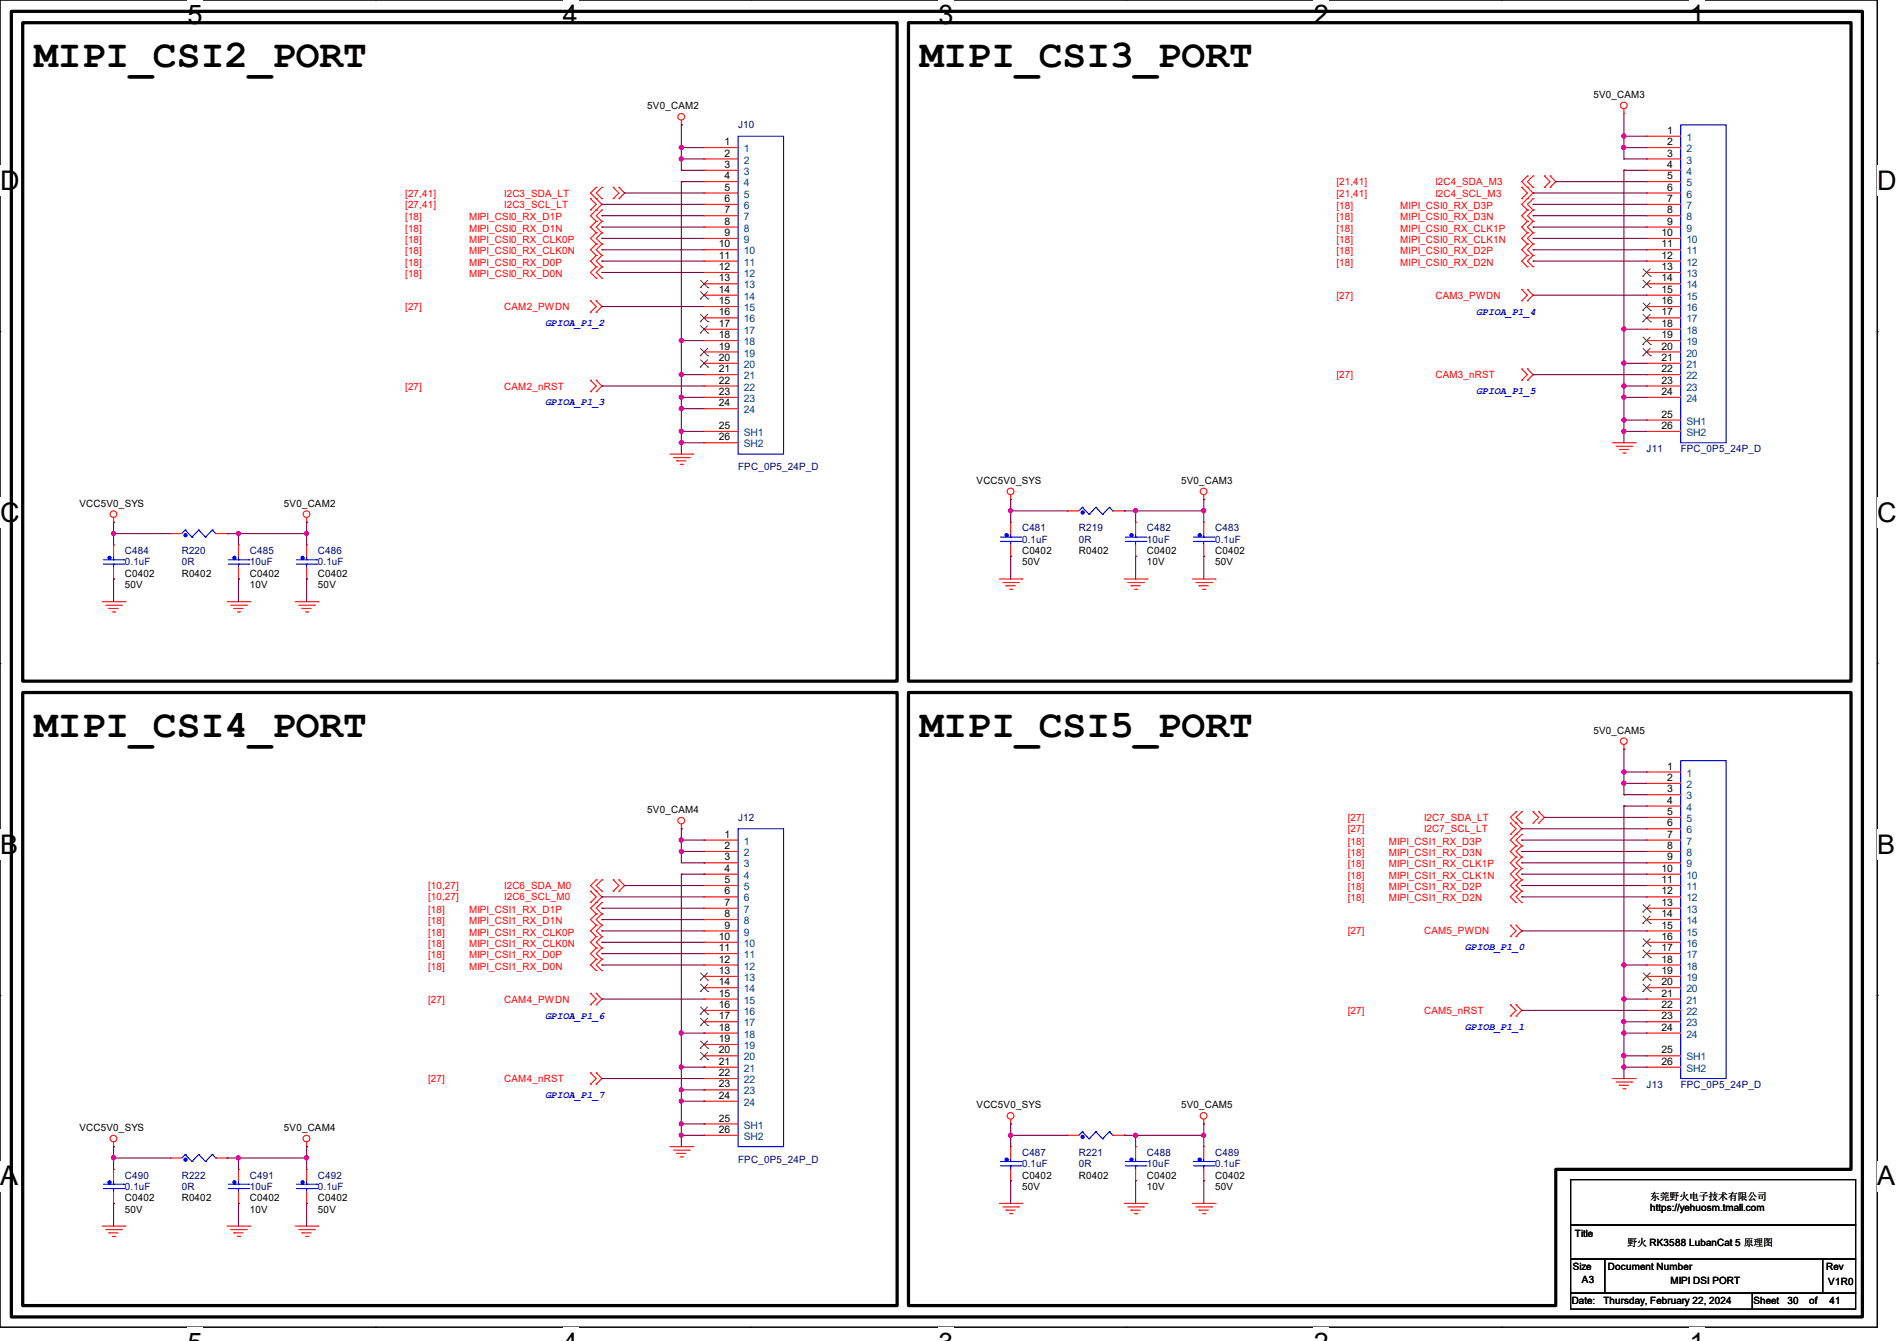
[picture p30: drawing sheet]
<svg xmlns="http://www.w3.org/2000/svg" width="297mm" height="210mm" viewBox="0 0 297 210" stroke-linecap="round" stroke-linejoin="round" font-family="sans-serif">
<defs><g id="words">
<g font-size="6.2">
<text x="5.3" y="10.5">MIPI_CSI2_PORT</text>
<text x="144" y="10.5">MIPI_CSI3_PORT</text>
<text x="5.3" y="115.4">MIPI_CSI4_PORT</text>
<text x="144" y="115.4">MIPI_CSI5_PORT</text>
</g>
<g font-size="4.2">
<text x="29.4" y="3.8">5</text>
<text x="88.1" y="3.8">4</text>
<text x="146.9" y="3.8">3</text>
<text x="205.7" y="3.8">2</text>
<text x="264.5" y="3.8">1</text>
<text x="0" y="29.8">D</text>
<text x="293.9" y="29.8">D</text>
<text x="0" y="81.7">C</text>
<text x="293.9" y="81.7">C</text>
<text x="0" y="133.7">B</text>
<text x="293.9" y="133.7">B</text>
<text x="0" y="185.6">A</text>
<text x="293.9" y="185.6">A</text>
</g>
<g font-size="1.6">
<text x="101.3" y="17.1">5V0_CAM2</text>
<text x="249.5" y="15.3">5V0_CAM3</text>
<text x="113.5" y="22.7">1</text>
<text x="261" y="21">1</text>
<text x="261" y="22.7">2</text>
<text x="113.5" y="24.5">2</text>
<text x="113.5" y="26.3">3</text>
<text x="113.5" y="28.1">4</text>
<text x="113.5" y="29.8">5</text>
<text x="261" y="24.5">3</text>
<text x="261" y="26.3">4</text>
<text x="261" y="28.1">5</text>
<text x="261" y="29.8">6</text>
<text x="113.5" y="31.6">6</text>
<text x="113.5" y="33.4">7</text>
<text x="113.5" y="35.2">8</text>
<text x="261" y="31.6">7</text>
<text x="261" y="33.4">8</text>
<text x="261" y="35.2">9</text>
<text x="112.6" y="38.7">10</text>
<text x="112.6" y="40.5">11</text>
<text x="113.5" y="37">9</text>
<text x="260.1" y="37">10</text>
<text x="260.1" y="38.7">11</text>
<text x="260.1" y="40.5">12</text>
<text x="112.6" y="42.3">12</text>
<text x="112.6" y="44.1">13</text>
<text x="112.6" y="45.8">14</text>
<text x="112.6" y="47.6">15</text>
<text x="260.1" y="42.3">13</text>
<text x="260.1" y="44.1">14</text>
<text x="260.1" y="45.8">15</text>
<text x="260.1" y="47.6">16</text>
<text x="112.6" y="49.4">16</text>
<text x="112.6" y="51.2">17</text>
<text x="112.6" y="53">18</text>
<text x="260.1" y="49.4">17</text>
<text x="260.1" y="51.2">18</text>
<text x="260.1" y="53">19</text>
<text x="112.6" y="54.7">19</text>
<text x="112.6" y="56.5">20</text>
<text x="112.6" y="58.3">21</text>
<text x="260.1" y="54.7">20</text>
<text x="260.1" y="56.5">21</text>
<text x="260.1" y="58.3">22</text>
<text x="112.6" y="60.1">22</text>
<text x="112.6" y="61.8">23</text>
<text x="112.6" y="63.6">24</text>
<text x="260.1" y="60.1">23</text>
<text x="260.1" y="61.8">24</text>
<text x="260.1" y="65.4">25</text>
<text x="112.6" y="67.2">25</text>
<text x="112.6" y="69">26</text>
<text x="260.1" y="67.2">26</text>
<text x="152.9" y="75.8">VCC5V0_SYS</text>
<text x="184.9" y="75.8">5V0_CAM3</text>
<text x="12.4" y="79.3">VCC5V0_SYS</text>
<text x="44.4" y="79.3">5V0_CAM2</text>
<text x="160" y="86.8">C0402</text>
<text x="160" y="88.6">50V</text>
<text x="168.9" y="86.8">R0402</text>
<text x="179.6" y="86.8">C0402</text>
<text x="179.6" y="88.6">10V</text>
<text x="190.2" y="86.8">C0402</text>
<text x="190.2" y="88.6">50V</text>
<text x="19.6" y="90.3">C0402</text>
<text x="19.6" y="92.1">50V</text>
<text x="28.4" y="90.3">R0402</text>
<text x="39.1" y="90.3">C0402</text>
<text x="39.1" y="92.1">10V</text>
<text x="49.8" y="90.3">C0402</text>
<text x="49.8" y="92.1">50V</text>
<text x="249.5" y="114.9">5V0_CAM5</text>
<text x="261" y="120.5">1</text>
<text x="261" y="122.3">2</text>
<text x="261" y="124.1">3</text>
<text x="261" y="125.9">4</text>
<text x="101.3" y="127.3">5V0_CAM4</text>
<text x="113.5" y="131.2">1</text>
<text x="261" y="127.6">5</text>
<text x="261" y="129.4">6</text>
<text x="261" y="131.2">7</text>
<text x="113.5" y="133">2</text>
<text x="113.5" y="134.7">3</text>
<text x="113.5" y="136.5">4</text>
<text x="260.1" y="136.5">10</text>
<text x="261" y="133">8</text>
<text x="261" y="134.7">9</text>
<text x="113.5" y="138.3">5</text>
<text x="113.5" y="140.1">6</text>
<text x="113.5" y="141.9">7</text>
<text x="113.5" y="143.6">8</text>
<text x="260.1" y="138.3">11</text>
<text x="260.1" y="140.1">12</text>
<text x="260.1" y="141.9">13</text>
<text x="260.1" y="143.6">14</text>
<text x="112.6" y="147.2">10</text>
<text x="112.6" y="149">11</text>
<text x="113.5" y="145.4">9</text>
<text x="260.1" y="145.4">15</text>
<text x="260.1" y="147.2">16</text>
<text x="260.1" y="149">17</text>
<text x="112.6" y="150.8">12</text>
<text x="112.6" y="152.5">13</text>
<text x="112.6" y="154.3">14</text>
<text x="260.1" y="150.8">18</text>
<text x="260.1" y="152.5">19</text>
<text x="260.1" y="154.3">20</text>
<text x="112.6" y="156.1">15</text>
<text x="112.6" y="157.9">16</text>
<text x="112.6" y="159.6">17</text>
<text x="112.6" y="161.4">18</text>
<text x="260.1" y="156.1">21</text>
<text x="260.1" y="157.9">22</text>
<text x="260.1" y="159.6">23</text>
<text x="260.1" y="161.4">24</text>
<text x="112.6" y="163.2">19</text>
<text x="112.6" y="165">20</text>
<text x="112.6" y="166.8">21</text>
<text x="260.1" y="165">25</text>
<text x="260.1" y="166.8">26</text>
<text x="112.6" y="168.5">22</text>
<text x="112.6" y="170.3">23</text>
<text x="112.6" y="172.1">24</text>
<text x="152.9" y="173.6">VCC5V0_SYS</text>
<text x="184.9" y="173.6">5V0_CAM5</text>
<text x="12.4" y="177.1">VCC5V0_SYS</text>
<text x="44.4" y="177.1">5V0_CAM4</text>
<text x="112.6" y="175.6">25</text>
<text x="112.6" y="177.4">26</text>
<text x="160" y="184.6">C0402</text>
<text x="168.9" y="184.6">R0402</text>
<text x="179.6" y="184.6">C0402</text>
<text x="190.2" y="184.6">C0402</text>
<text x="19.6" y="188.1">C0402</text>
<text x="19.6" y="189.9">50V</text>
<text x="28.4" y="188.1">R0402</text>
<text x="39.1" y="188.1">C0402</text>
<text x="39.1" y="189.9">10V</text>
<text x="49.8" y="188.1">C0402</text>
<text x="49.8" y="189.9">50V</text>
<text x="160" y="186.3">50V</text>
<text x="179.6" y="186.3">10V</text>
<text x="190.2" y="186.3">50V</text>
<text x="258.4" y="188">东莞野火电子技术有限公司</text>
<text x="258.4" y="189.7">https://yehuosm.tmall.com</text>
<text x="246.6" y="193.8">Title</text>
<text x="254.8" y="195.1">野火 RK3588 LubanCat 5 原理图</text>
<text x="246.3" y="199">Size</text>
<text x="247.7" y="200.9">A3</text>
<text x="251.8" y="199">Document Number</text>
<text x="261.5" y="201.1">MIPI DSI PORT</text>
<text x="285.9" y="199">Rev</text>
<text x="286.3" y="201.3">V1R0</text>
<text x="246.1" y="204.3">Date:</text>
<text x="251" y="204.3">Thursday, February 22, 2024</text>
<text x="274.5" y="204.3">Sheet</text>
<text x="279.9" y="204.3">30</text>
<text x="283.3" y="204.3">of</text>
<text x="286.4" y="204.3">41</text>
</g>
<g font-size="1.6" fill="#000080">
<text x="115.6" y="20.1">J10</text>
<text x="257.8" y="70.8">J11</text>
<text x="263.1" y="70.8">FPC_0P5_24P_D</text>
<text x="115.6" y="73.6">FPC_0P5_24P_D</text>
<text x="160" y="83.2">C481</text>
<text x="168.9" y="83.2">R219</text>
<text x="179.6" y="83.2">C482</text>
<text x="190.2" y="83.2">C483</text>
<text x="19.6" y="86.8">C484</text>
<text x="19.6" y="88.6">0.1uF</text>
<text x="28.4" y="86.8">R220</text>
<text x="28.4" y="88.6">0R</text>
<text x="39.1" y="86.8">C485</text>
<text x="39.1" y="88.6">10uF</text>
<text x="49.8" y="86.8">C486</text>
<text x="49.8" y="88.6">0.1uF</text>
<text x="160" y="85">0.1uF</text>
<text x="168.9" y="85">0R</text>
<text x="179.6" y="85">10uF</text>
<text x="190.2" y="85">0.1uF</text>
<text x="115.6" y="128.6">J12</text>
<text x="257.8" y="170.3">J13</text>
<text x="263.1" y="170.3">FPC_0P5_24P_D</text>
<text x="19.6" y="184.6">C490</text>
<text x="28.4" y="184.6">R222</text>
<text x="39.1" y="184.6">C491</text>
<text x="49.8" y="184.6">C492</text>
<text x="115.6" y="182.1">FPC_0P5_24P_D</text>
<text x="160" y="181">C487</text>
<text x="160" y="182.8">0.1uF</text>
<text x="168.9" y="181">R221</text>
<text x="168.9" y="182.8">0R</text>
<text x="179.6" y="181">C488</text>
<text x="179.6" y="182.8">10uF</text>
<text x="190.2" y="181">C489</text>
<text x="190.2" y="182.8">0.1uF</text>
<text x="19.6" y="186.3">0.1uF</text>
<text x="28.4" y="186.3">0R</text>
<text x="39.1" y="186.3">10uF</text>
<text x="49.8" y="186.3">0.1uF</text>
</g>
<g font-size="1.6" fill="#004080">
<text x="116.5" y="23.8">1</text>
<text x="264" y="22.1">1</text>
<text x="264" y="23.8">2</text>
<text x="116.5" y="25.6">2</text>
<text x="116.5" y="27.4">3</text>
<text x="116.5" y="29.2">4</text>
<text x="264" y="25.6">3</text>
<text x="264" y="27.4">4</text>
<text x="264" y="29.2">5</text>
<text x="116.5" y="30.9">5</text>
<text x="116.5" y="32.7">6</text>
<text x="116.5" y="34.5">7</text>
<text x="264" y="30.9">6</text>
<text x="264" y="32.7">7</text>
<text x="264" y="34.5">8</text>
<text x="116.5" y="36.3">8</text>
<text x="116.5" y="38.1">9</text>
<text x="116.5" y="39.8">10</text>
<text x="116.5" y="41.6">11</text>
<text x="264" y="36.3">9</text>
<text x="264" y="38.1">10</text>
<text x="264" y="39.8">11</text>
<text x="264" y="41.6">12</text>
<text x="116.5" y="43.4">12</text>
<text x="116.5" y="45.2">13</text>
<text x="116.5" y="46.9">14</text>
<text x="264" y="43.4">13</text>
<text x="264" y="45.2">14</text>
<text x="264" y="46.9">15</text>
<text x="116.5" y="48.7">15</text>
<text x="116.5" y="50.5">16</text>
<text x="116.5" y="52.3">17</text>
<text x="264" y="48.7">16</text>
<text x="264" y="50.5">17</text>
<text x="264" y="52.3">18</text>
<text x="116.5" y="54.1">18</text>
<text x="116.5" y="55.8">19</text>
<text x="116.5" y="57.6">20</text>
<text x="116.5" y="59.4">21</text>
<text x="264" y="54.1">19</text>
<text x="264" y="55.8">20</text>
<text x="264" y="57.6">21</text>
<text x="264" y="59.4">22</text>
<text x="116.5" y="61.2">22</text>
<text x="116.5" y="63">23</text>
<text x="116.5" y="64.7">24</text>
<text x="264" y="61.2">23</text>
<text x="264" y="63">24</text>
<text x="116.5" y="68.3">SH1</text>
<text x="116.5" y="70.1">SH2</text>
<text x="264" y="66.5">SH1</text>
<text x="264" y="68.3">SH2</text>
<text x="264" y="121.6">1</text>
<text x="264" y="123.4">2</text>
<text x="264" y="125.2">3</text>
<text x="264" y="127">4</text>
<text x="264" y="128.7">5</text>
<text x="264" y="130.5">6</text>
<text x="116.5" y="132.3">1</text>
<text x="116.5" y="134.1">2</text>
<text x="116.5" y="135.8">3</text>
<text x="116.5" y="137.6">4</text>
<text x="264" y="132.3">7</text>
<text x="264" y="134.1">8</text>
<text x="264" y="135.8">9</text>
<text x="264" y="137.6">10</text>
<text x="116.5" y="139.4">5</text>
<text x="116.5" y="141.2">6</text>
<text x="116.5" y="143">7</text>
<text x="264" y="139.4">11</text>
<text x="264" y="141.2">12</text>
<text x="264" y="143">13</text>
<text x="116.5" y="144.7">8</text>
<text x="116.5" y="146.5">9</text>
<text x="116.5" y="148.3">10</text>
<text x="264" y="144.7">14</text>
<text x="264" y="146.5">15</text>
<text x="264" y="148.3">16</text>
<text x="116.5" y="150.1">11</text>
<text x="116.5" y="151.9">12</text>
<text x="116.5" y="153.6">13</text>
<text x="116.5" y="155.4">14</text>
<text x="264" y="150.1">17</text>
<text x="264" y="151.9">18</text>
<text x="264" y="153.6">19</text>
<text x="264" y="155.4">20</text>
<text x="116.5" y="157.2">15</text>
<text x="116.5" y="159">16</text>
<text x="116.5" y="160.7">17</text>
<text x="264" y="157.2">21</text>
<text x="264" y="159">22</text>
<text x="264" y="160.7">23</text>
<text x="116.5" y="162.5">18</text>
<text x="116.5" y="164.3">19</text>
<text x="116.5" y="166.1">20</text>
<text x="116.5" y="167.9">21</text>
<text x="264" y="162.5">24</text>
<text x="264" y="166.1">SH1</text>
<text x="264" y="167.9">SH2</text>
<text x="116.5" y="169.6">22</text>
<text x="116.5" y="171.4">23</text>
<text x="116.5" y="173.2">24</text>
<text x="116.5" y="176.7">SH1</text>
<text x="116.5" y="178.5">SH2</text>
</g>
<g font-size="1.6" fill="#f00">
<text x="209.3" y="29">[21,41]</text>
<text x="224.7" y="29">I2C4_SDA_M3</text>
<text x="63.5" y="34.5">[18]</text>
<text x="63.5" y="30.8">[27,41]</text>
<text x="63.5" y="32.6">[27,41]</text>
<text x="73.4" y="34.5">MIPI_CSI0_RX_D1P</text>
<text x="79" y="30.8">I2C3_SDA_LT</text>
<text x="79" y="32.6">I2C3_SCL_LT</text>
<text x="209.3" y="32.7">[18]</text>
<text x="209.3" y="34.5">[18]</text>
<text x="209.3" y="30.8">[21,41]</text>
<text x="219.2" y="32.7">MIPI_CSI0_RX_D3P</text>
<text x="219.2" y="34.5">MIPI_CSI0_RX_D3N</text>
<text x="224.7" y="30.8">I2C4_SCL_M3</text>
<text x="63.5" y="36.3">[18]</text>
<text x="63.5" y="41.6">[18]</text>
<text x="63.5" y="39.8">[18]</text>
<text x="63.5" y="38.1">[18]</text>
<text x="73.4" y="36.3">MIPI_CSI0_RX_D1N</text>
<text x="73.4" y="41.6">MIPI_CSI0_RX_D0P</text>
<text x="73.4" y="39.8">MIPI_CSI0_RX_CLK0N</text>
<text x="73.4" y="38.1">MIPI_CSI0_RX_CLK0P</text>
<text x="209.3" y="39.8">[18]</text>
<text x="209.3" y="41.6">[18]</text>
<text x="209.3" y="38.1">[18]</text>
<text x="209.3" y="36.3">[18]</text>
<text x="219.2" y="39.8">MIPI_CSI0_RX_D2P</text>
<text x="219.2" y="41.6">MIPI_CSI0_RX_D2N</text>
<text x="219.2" y="38.1">MIPI_CSI0_RX_CLK1N</text>
<text x="219.2" y="36.3">MIPI_CSI0_RX_CLK1P</text>
<text x="63.5" y="43.4">[18]</text>
<text x="73.4" y="43.4">MIPI_CSI0_RX_D0N</text>
<text x="209.3" y="46.8">[27]</text>
<text x="224.7" y="46.8">CAM3_PWDN</text>
<text x="63.5" y="48.6">[27]</text>
<text x="79" y="48.6">CAM2_PWDN</text>
<text x="209.3" y="59.2">[27]</text>
<text x="224.7" y="59.2">CAM3_nRST</text>
<text x="63.5" y="61">[27]</text>
<text x="79" y="61">CAM2_nRST</text>
<text x="211" y="128.6">[27]</text>
<text x="211" y="130.3">[27]</text>
<text x="223" y="128.6">I2C7_SDA_LT</text>
<text x="223" y="130.3">I2C7_SCL_LT</text>
<text x="211" y="132.3">[18]</text>
<text x="211" y="134.1">[18]</text>
<text x="211" y="137.6">[18]</text>
<text x="211" y="135.8">[18]</text>
<text x="217.5" y="132.3">MIPI_CSI1_RX_D3P</text>
<text x="217.5" y="134.1">MIPI_CSI1_RX_D3N</text>
<text x="217.5" y="137.6">MIPI_CSI1_RX_CLK1N</text>
<text x="217.5" y="135.8">MIPI_CSI1_RX_CLK1P</text>
<text x="67" y="143">[18]</text>
<text x="67" y="141">[10,27]</text>
<text x="67" y="139.2">[10,27]</text>
<text x="73.4" y="143">MIPI_CSI1_RX_D1P</text>
<text x="79" y="141">I2C6_SCL_M0</text>
<text x="79" y="139.2">I2C6_SDA_M0</text>
<text x="211" y="139.4">[18]</text>
<text x="211" y="141.2">[18]</text>
<text x="217.5" y="139.4">MIPI_CSI1_RX_D2P</text>
<text x="217.5" y="141.2">MIPI_CSI1_RX_D2N</text>
<text x="67" y="144.7">[18]</text>
<text x="67" y="148.3">[18]</text>
<text x="67" y="146.5">[18]</text>
<text x="73.4" y="144.7">MIPI_CSI1_RX_D1N</text>
<text x="73.4" y="148.3">MIPI_CSI1_RX_CLK0N</text>
<text x="73.4" y="146.5">MIPI_CSI1_RX_CLK0P</text>
<text x="211" y="146.3">[27]</text>
<text x="223" y="146.3">CAM5_PWDN</text>
<text x="67" y="150.1">[18]</text>
<text x="67" y="151.8">[18]</text>
<text x="73.4" y="150.1">MIPI_CSI1_RX_D0P</text>
<text x="73.4" y="151.8">MIPI_CSI1_RX_D0N</text>
<text x="67" y="157">[27]</text>
<text x="79" y="157">CAM4_PWDN</text>
<text x="211" y="158.8">[27]</text>
<text x="223" y="158.8">CAM5_nRST</text>
<text x="67" y="169.5">[27]</text>
<text x="79" y="169.5">CAM4_nRST</text>
</g>
<g font-size="1.6" fill="#00f">
<text x="85.3" y="51.1">GPIOA_P1_2</text>
<text x="231.1" y="49.3">GPIOA_P1_4</text>
<text x="85.3" y="63.5">GPIOA_P1_3</text>
<text x="231.1" y="61.7">GPIOA_P1_5</text>
<text x="229.4" y="148.8">GPIOB_P1_0</text>
<text x="85.3" y="159.5">GPIOA_P1_6</text>
<text x="229.4" y="161.3">GPIOB_P1_1</text>
<text x="85.3" y="172">GPIOA_P1_7</text>
</g>
</g></defs>
<path d="M0 0h293.9v207.9h-293.9z" fill="none" stroke="#000" stroke-width=".17"/>
<g fill="#fff">
<path d="M29.4 0h2.3v4.7h-2.3z"/>
<path d="M29.4 207.9h2.3v2.1h-2.3z"/>
</g>
<path d="M58.8 0h.1M58.8 207.9h.1" fill="none" stroke="#000" stroke-width=".17"/>
<g fill="#fff">
<path d="M88.1 0h2.4v4.7h-2.4z"/>
<path d="M88.1 207.9h2.4v2.1h-2.4z"/>
</g>
<path d="M117.6 0h.1M117.6 207.9h.1" fill="none" stroke="#000" stroke-width=".17"/>
<g fill="#fff">
<path d="M146.9 0h2.4v4.7h-2.4z"/>
<path d="M146.9 207.9h2.4v2.1h-2.4z"/>
</g>
<path d="M176.3 0h.1M176.3 207.9h.1" fill="none" stroke="#000" stroke-width=".17"/>
<g fill="#fff">
<path d="M205.7 0h2.4v4.7h-2.4z"/>
<path d="M205.7 207.9h2.4v2.1h-2.4z"/>
</g>
<path d="M235.1 0h.1M235.1 207.9h.1" fill="none" stroke="#000" stroke-width=".17"/>
<g fill="#fff">
<path d="M264.5 0h2.4v4.7h-2.4z"/>
<path d="M264.5 207.9h2.4v2.1h-2.4z"/>
<path d="M0 26h3v4.7h-3z"/>
<path d="M293.9 26h3.1v4.7h-3.1z"/>
<path d="M0 77.9h3v4.7h-3z"/>
<path d="M293.9 77.9h3.1v4.7h-3.1z"/>
</g>
<path d="M0 51.9h.1M293.9 51.9h.1" fill="none" stroke="#000" stroke-width=".17"/>
<g fill="#fff">
<path d="M0 129.9h2.8v4.7h-2.8z"/>
<path d="M293.9 129.9h2.9v4.7h-2.9z"/>
</g>
<path d="M0 103.9h.1M293.9 103.9h.1" fill="none" stroke="#000" stroke-width=".17"/>
<g fill="#fff">
<path d="M0 181.8h2.8v4.8h-2.8z"/>
<path d="M293.8 181.8h3v4.8h-3z"/>
</g>
<path d="M0 155.9h.1M293.9 155.9h.1M245.9 184.7h44.6v7.2h-44.6zM245.9 191.9h44.6v5.3h-44.6zM245.9 197.2h5.3v5.3h-5.3zM251.2 197.2h34.2v5.3h-34.2zM285.4 197.2h5.1v5.3h-5.1zM245.9 202.5h28.5v2.5h-28.5zM274.4 202.5h16.1v2.5h-16.1z" fill="none" stroke="#000" stroke-width=".17"/>
<path d="M1.8 1.8h289.8v204.4h-289.8zM3.6 3.6h136.9v103.1h-136.9zM142.2 3.6h147.6v103.1h-147.6zM3.6 108.5h136.9v96h-136.9zM142.2 108.5h147.6v74.6h-46.2v21.4h-101.4z" fill="none" stroke="#000" stroke-width=".51"/>
<g fill="none" stroke="#f00" stroke-width=".17">
<path d="M106.7 19.6h.1M106.7 18.8v.8M254.3 17.8h.1M254.3 17.1v.7M92.5 32.9h.1M92.5 31.1h.1M92.5 31.1l.8 .9-.8 .9M93.3 32.9h.1M93.3 34.7h.1M93.3 36.4h.1M93.3 38.2h.1M93.3 31.1h.1"/>
<path d="M93.3 29.3h.1M93.3 29.3l-.8 .9 1.7 1.8-1.7 1.8 .8 .9M93.3 34.7l-.8 .9 .8 .8M93.3 38.2l-.8 .9 .8 .9M93.3 36.4l-.8 .9 .8 .9M94.2 32.9h.1M94.2 34.7h.1M94.2 36.4h.1M94.2 38.2h.1M94.2 31.1h.1M94.2 29.3h.1M94.2 32.9l-.9 .9 .9 .9"/>
<path d="M94.2 34.7l-.9 .9 .9 .8M94.2 38.2l-.9 .9 .9 .9M94.2 36.4l-.9 .9 .9 .9M94.2 29.3l-.9 .9 .9 .9M96 31.1h.1M96 29.3h.1M96 29.3l.9 .9-.9 .9M96.9 29.3h.1M96.9 31.1h.1M96.9 29.3l.9 .9-.9 .9M110.2 23.1h.1M110.2 24.9h.1"/>
<path d="M110.2 26.7h.1M110.2 28.4h.1M110.2 30.2h.1M110.2 32h.1M110.2 33.8h.1M110.2 35.6h.1M110.2 37.3h.1M110.2 39.1h.1M110.2 23.1h5.4M110.2 24.9h5.4M110.2 26.7h5.4M110.2 28.4h5.4"/>
<path d="M110.2 30.2h5.4M110.2 32h5.4M110.2 33.8h5.4M110.2 35.6h5.4M110.2 37.3h5.4M110.2 39.1h5.4M238.3 31.1h.1M238.3 29.3h.1M238.3 29.3l.8 .9-.8 .9M239.1 31.1h.1M239.1 32.9h.1M239.1 34.7h.1"/>
<path d="M239.1 38.2h.1M239.1 36.4h.1M239.1 29.3h.1M239.1 27.6h.1M239.1 27.6l-.8 .8 1.7 1.8-1.7 1.8 .8 .9M239.1 32.9l-.8 .9 .8 .9M239.1 38.2l-.8 .9 .8 .9M239.1 36.4l-.8 .9 .8 .9M239.1 34.7l-.8 .9 .8 .8M240 31.1h.1M240 32.9h.1M240 34.7h.1"/>
<path d="M240 38.2h.1M240 36.4h.1M240 29.3h.1M240 27.6h.1M240 31.1l-.9 .9 .9 .9M240 32.9l-.9 .9 .9 .9M240 38.2l-.9 .9 .9 .9M240 36.4l-.9 .9 .9 .9M240 34.7l-.9 .9 .9 .8M240 27.6l-.9 .8 .9 .9M241.8 29.3h.1M241.8 27.6h.1"/>
<path d="M241.8 27.6l.9 .8-.9 .9M242.7 27.6h.1M242.7 29.3h.1M242.7 27.6l.9 .8-.9 .9M257.8 21.3h.1M257.8 23.1h.1M257.8 24.9h.1M257.8 26.7h.1M257.8 28.4h.1M257.8 30.2h.1M257.8 32h.1M257.8 33.8h.1"/>
<path d="M257.8 35.6h.1M257.8 37.3h.1M257.8 39.1h.1M257.8 21.3h5.3M257.8 23.1h5.3M257.8 24.9h5.3M257.8 26.7h5.3M257.8 28.4h5.3M257.8 30.2h5.3M257.8 32h5.3M257.8 33.8h5.3M257.8 35.6h5.3"/>
<path d="M257.8 37.3h5.3M257.8 39.1h5.3M92.5 48.9h.1M92.5 47.1h.1M92.5 59.6h.1M92.5 47.1l.8 .9-.8 .9M92.5 59.6l.8 .9-.8 .8M93.3 40h.1M93.3 41.8h.1M93.3 43.6h.1M93.3 47.1h.1M93.3 48.9h.1"/>
<path d="M93.3 59.6h.1M93.3 40l-.8 .9 .8 .9M93.3 41.8l-.8 .9 .8 .9M93.3 47.1l.9 .9-.9 .9M93.3 59.6l.9 .9-.9 .8M94.2 40h.1M94.2 41.8h.1M94.2 43.6h.1M94.2 40l-.9 .9 .9 .9M94.2 41.8l-.9 .9 .9 .9M110.2 40.9h.1M110.2 42.7h.1"/>
<path d="M110.2 44.4h.1M110.2 46.2h.1M110.2 48h.1M110.2 49.8h.1M110.2 51.6h.1M110.2 53.3h.1M110.2 55.1h.1M110.2 56.9h.1M110.2 58.7h.1M110.2 40.9h5.4M110.2 42.7h5.4M110.2 44.4h5.4"/>
<path d="M110.2 46.2h5.4M110.2 48h5.4M110.2 49.8h5.4M110.2 51.6h5.4M110.2 53.3h5.4M110.2 55.1h5.4M110.2 56.9h5.4M110.2 58.7h5.4M238.3 47.1h.1M238.3 45.3h.1M238.3 59.6h.1M238.3 57.8h.1"/>
<path d="M238.3 45.3l.8 .9-.8 .9M238.3 57.8l.8 .9-.8 .9M239.1 40h.1M239.1 41.8h.1M239.1 45.3h.1M239.1 47.1h.1M239.1 57.8h.1M239.1 59.6h.1M239.1 40l-.8 .9 .8 .9M239.1 45.3l.9 .9-.9 .9M239.1 57.8l.9 .9-.9 .9M240 40h.1"/>
<path d="M240 41.8h.1M240 40l-.9 .9 .9 .9M257.8 40.9h.1M257.8 42.7h.1M257.8 44.4h.1M257.8 46.2h.1M257.8 48h.1M257.8 49.8h.1M257.8 51.6h.1M257.8 53.3h.1M257.8 55.1h.1M257.8 56.9h.1"/>
<path d="M257.8 58.7h.1M257.8 40.9h5.3M257.8 42.7h5.3M257.8 44.4h5.3M257.8 46.2h5.3M257.8 48h5.3M257.8 49.8h5.3M257.8 51.6h5.3M257.8 53.3h5.3M257.8 55.1h5.3M257.8 56.9h5.3M257.8 58.7h5.3"/>
<path d="M92.5 61.3h.1M93.3 61.3h.1M104.9 71.1h3.6M105.5 71.7h2.4M106 72.2h.1M106 72.2h1.4M106.5 72.7h.3M106.8 72.7h.1M107.9 71.7h.1M108.5 71.1h.1M110.2 60.5h.1M110.2 62.2h.1"/>
<path d="M110.2 64h.1M110.2 67.6h.1M110.2 69.3h.1M110.2 69.3h5.4M110.2 60.5h5.4M110.2 62.2h5.4M110.2 67.6h5.4M110.2 64h5.4M158.2 78.2h.1M158.2 77.5v.7M188.5 78.2h.1M188.5 77.5v.7"/>
<path d="M252.5 69.3h3.5M253 69.9h2.5M253.5 70.4h.1M253.5 70.4h1.5M254.1 71h.3M254.4 71h.1M255.5 69.9h.1M256 69.3h.1M257.8 60.5h.1M257.8 62.2h.1M257.8 65.8h.1M257.8 67.6h.1"/>
<path d="M257.8 60.5h5.3M257.8 62.2h5.3M257.8 65.8h5.3M257.8 67.6h5.3M16 94.2h3.6M16.6 94.8h2.4M17.1 95.3h.1M17.1 95.3h1.4M17.6 95.8h.3M17.8 81.8h.1M17.8 85.3h.1M17.8 90.7h.1"/>
<path d="M17.8 81.1v.7M17.8 85.3v1.8M17.8 88.9v1.8M17.9 95.8h.1M19 94.8h.1M19.6 94.2h.1M26.7 83.6h.1M26.7 83.6h1.7M33.8 83.6h1.8M35.6 83.6h.1M35.6 94.2h3.5M36.1 94.8h2.5"/>
<path d="M36.6 95.3h.1M36.6 95.3h1.5M37.2 95.8h.3M37.3 85.3h.1M37.3 90.7h.1M37.3 85.3v1.8M37.3 88.9v1.8M37.5 95.8h.1M38.6 94.8h.1M39.1 94.2h.1M46.2 94.2h3.6M46.8 94.8h2.4"/>
<path d="M47.3 95.3h.1M47.3 95.3h1.4M47.8 95.8h.4M48 81.8h.1M48 85.3h.1M48 90.7h.1M48 81.1v.7M48 85.3v1.8M48 88.9v1.8M48.2 95.8h.1M49.2 94.8h.1M49.8 94.2h.1"/>
<path d="M156.5 90.7h3.5M157 91.2h2.5M157.5 91.7h.1M157.5 91.7h1.5M158.1 92.3h.3M158.2 81.8h.1M158.2 87.1h.1M158.2 81.8v1.8M158.2 85.3v1.8M158.4 92.3h.1M159.5 91.2h.1M160 90.7h.1"/>
<path d="M167.1 80h.1M167.1 80h1.8M174.2 80h1.8M176 80h.1M176 90.7h3.6M176.6 91.2h2.4M177.1 91.7h.1M177.1 91.7h1.4M177.6 92.3h.4M177.8 81.8h.1M177.8 87.1h.1M177.8 81.8v1.8"/>
<path d="M177.8 85.3v1.8M178 92.3h.1M179 91.2h.1M179.6 90.7h.1M186.7 90.7h3.5M187.2 91.2h2.5M187.7 91.7h.1M187.7 91.7h1.5M188.3 92.3h.3M188.5 81.8h.1M188.5 87.1h.1M188.5 81.8v1.8"/>
<path d="M188.5 85.3v1.8M188.6 92.3h.1M189.7 91.2h.1M190.2 90.7h.1M254.3 117.3h.1M254.3 116.6v.7M92.5 139.6h.1M92.5 139.6l.8 .9-.8 .9M93.3 139.6h.1M93.3 137.8h.1M93.3 137.8l-.8 .9 1.7 1.8-1.7 1.7 .8 .9M94.2 139.6h.1"/>
<path d="M94.2 137.8h.1M94.2 137.8l-.9 .9 .9 .9M96 139.6h.1M96 137.8h.1M96 137.8l.9 .9-.9 .9M96.9 137.8h.1M96.9 139.6h.1M96.9 137.8l.9 .9-.9 .9M106.7 129.8h.1M106.7 129.1v.7M110.2 131.6h.1M110.2 133.3h.1"/>
<path d="M110.2 135.1h.1M110.2 136.9h.1M110.2 138.7h.1M110.2 131.6h5.4M110.2 133.3h5.4M110.2 135.1h5.4M110.2 136.9h5.4M110.2 138.7h5.4M236.5 130.7h.1M236.5 128.9h.1M236.5 128.9l.9 .9-.9 .9M237.4 128.9h.1"/>
<path d="M237.4 127.1h.1M237.4 130.7h.1M237.4 132.5h.1M237.4 134.2h.1M237.4 137.8h.1M237.4 139.6h.1M237.4 136h.1M237.4 132.5l-.9 .8 .9 .9M237.4 127.1l-.9 .9 1.8 1.8-1.8 1.8 .9 .9M237.4 137.8l-.9 .9 .9 .9M237.4 139.6l-.9 .9 .9 .9M237.4 136l-.9 .9 .9 .9"/>
<path d="M237.4 134.2l-.9 .9 .9 .9M238.3 128.9h.1M238.3 127.1h.1M238.3 130.7h.1M238.3 132.5h.1M238.3 134.2h.1M238.3 137.8h.1M238.3 139.6h.1M238.3 136h.1M238.3 130.7l-.9 .9 .9 .9M238.3 127.1l-.9 .9 .9 .9M238.3 132.5l-.9 .8 .9 .9"/>
<path d="M238.3 137.8l-.9 .9 .9 .9M238.3 139.6l-.9 .9 .9 .9M238.3 136l-.9 .9 .9 .9M238.3 134.2l-.9 .9 .9 .9M240 128.9h.1M240 127.1h.1M240 127.1l.9 .9-.9 .9M240.9 127.1h.1M240.9 128.9h.1M240.9 127.1l.9 .9-.9 .9M257.8 120.9h.1M257.8 122.7h.1"/>
<path d="M257.8 124.5h.1M257.8 126.2h.1M257.8 128h.1M257.8 129.8h.1M257.8 131.6h.1M257.8 133.3h.1M257.8 135.1h.1M257.8 136.9h.1M257.8 138.7h.1M257.8 120.9h5.3M257.8 122.7h5.3M257.8 124.5h5.3"/>
<path d="M257.8 126.2h5.3M257.8 128h5.3M257.8 129.8h5.3M257.8 131.6h5.3M257.8 133.3h5.3M257.8 135.1h5.3M257.8 136.9h5.3M257.8 138.7h5.3M92.5 141.4h.1M92.5 157.4h.1M92.5 155.6h.1M92.5 155.6l.8 .9-.8 .9"/>
<path d="M93.3 141.4h.1M93.3 143.1h.1M93.3 144.9h.1M93.3 148.5h.1M93.3 150.2h.1M93.3 152h.1M93.3 146.7h.1M93.3 155.6h.1M93.3 157.4h.1M93.3 143.1l-.8 .9 .8 .9M93.3 148.5l-.8 .9 .8 .8M93.3 150.2l-.8 .9 .8 .9"/>
<path d="M93.3 146.7l-.8 .9 .8 .9M93.3 144.9l-.8 .9 .8 .9M93.3 155.6l.9 .9-.9 .9M94.2 141.4h.1M94.2 143.1h.1M94.2 144.9h.1M94.2 148.5h.1M94.2 150.2h.1M94.2 152h.1M94.2 146.7h.1M94.2 141.4l-.9 .8 .9 .9M94.2 143.1l-.9 .9 .9 .9"/>
<path d="M94.2 148.5l-.9 .9 .9 .8M94.2 150.2l-.9 .9 .9 .9M94.2 146.7l-.9 .9 .9 .9M94.2 144.9l-.9 .9 .9 .9M110.2 140.5h.1M110.2 142.2h.1M110.2 144h.1M110.2 145.8h.1M110.2 147.6h.1M110.2 149.4h.1M110.2 151.1h.1M110.2 152.9h.1"/>
<path d="M110.2 154.7h.1M110.2 156.5h.1M110.2 158.2h.1M110.2 140.5h5.4M110.2 142.2h5.4M110.2 144h5.4M110.2 145.8h5.4M110.2 147.6h5.4M110.2 149.4h5.4M110.2 151.1h5.4M110.2 152.9h5.4M110.2 154.7h5.4"/>
<path d="M110.2 156.5h5.4M110.2 158.2h5.4M236.5 146.7h.1M236.5 144.9h.1M236.5 159.1h.1M236.5 157.4h.1M236.5 144.9l.9 .9-.9 .9M236.5 157.4l.9 .8-.9 .9M237.4 141.4h.1M237.4 144.9h.1M237.4 146.7h.1M237.4 157.4h.1"/>
<path d="M237.4 159.1h.1M237.4 144.9l.9 .9-.9 .9M237.4 157.4l.9 .8-.9 .9M238.3 141.4h.1M257.8 140.5h.1M257.8 142.2h.1M257.8 144h.1M257.8 145.8h.1M257.8 147.6h.1M257.8 149.4h.1M257.8 151.1h.1M257.8 152.9h.1"/>
<path d="M257.8 154.7h.1M257.8 156.5h.1M257.8 158.2h.1M257.8 140.5h5.3M257.8 142.2h5.3M257.8 144h5.3M257.8 145.8h5.3M257.8 147.6h5.3M257.8 149.4h5.3M257.8 151.1h5.3M257.8 152.9h5.3M257.8 154.7h5.3"/>
<path d="M257.8 156.5h5.3M257.8 158.2h5.3M17.8 179.6h.1M17.8 178.9v.7M48 179.6h.1M48 178.9v.7M92.5 169.8h.1M92.5 168h.1M92.5 168l.8 .9-.8 .9M93.3 168h.1M93.3 169.8h.1M93.3 168l.9 .9-.9 .9"/>
<path d="M104.9 179.6h3.6M108.5 179.6h.1M110.2 160h.1M110.2 161.8h.1M110.2 163.6h.1M110.2 165.4h.1M110.2 167.1h.1M110.2 168.9h.1M110.2 170.7h.1M110.2 172.5h.1M110.2 176h.1M110.2 177.8h.1"/>
<path d="M110.2 168.9h5.4M110.2 160h5.4M110.2 161.8h5.4M110.2 165.4h5.4M110.2 167.1h5.4M110.2 163.6h5.4M110.2 170.7h5.4M110.2 172.5h5.4M110.2 176h5.4M110.2 177.8h5.4M158.2 176h.1M158.2 179.6h.1"/>
<path d="M158.2 175.3v.7M158.2 179.6v1.8M167.1 177.8h.1M167.1 177.8h1.8M174.2 177.8h1.8M176 177.8h.1M177.8 179.6h.1M177.8 179.6v1.8M188.5 176h.1M188.5 179.6h.1M188.5 175.3v.7M188.5 179.6v1.8"/>
<path d="M252.5 168.9h3.5M253 169.5h2.5M253.5 170h.1M253.5 170h1.5M254.1 170.5h.3M254.4 170.5h.1M255.5 169.5h.1M256 168.9h.1M257.8 160h.1M257.8 161.8h.1M257.8 165.4h.1M257.8 167.1h.1"/>
<path d="M257.8 160h5.3M257.8 161.8h5.3M257.8 165.4h5.3M257.8 167.1h5.3M16 192h3.6M16.6 192.6h2.4M17.1 193.1h.1M17.1 193.1h1.4M17.6 193.6h.3M17.8 183.1h.1M17.8 188.5h.1M17.8 183.1v1.8"/>
<path d="M17.8 186.7v1.8M17.9 193.6h.1M19 192.6h.1M19.6 192h.1M26.7 181.4h.1M26.7 181.4h1.7M33.8 181.4h1.8M35.6 181.4h.1M35.6 192h3.5M36.1 192.6h2.5M36.6 193.1h.1M36.6 193.1h1.5"/>
<path d="M37.2 193.6h.3M37.3 183.1h.1M37.3 188.5h.1M37.3 183.1v1.8M37.3 186.7v1.8M37.5 193.6h.1M38.6 192.6h.1M39.1 192h.1M46.2 192h3.6M46.8 192.6h2.4M47.3 193.1h.1M47.3 193.1h1.4"/>
<path d="M47.8 193.6h.4M48 183.1h.1M48 188.5h.1M48 183.1v1.8M48 186.7v1.8M48.2 193.6h.1M49.2 192.6h.1M49.8 192h.1M105.5 180.1h2.4M106 180.6h.1M106 180.6h1.4M106.5 181.2h.3"/>
<path d="M106.8 181.2h.1M107.9 180.1h.1M156.5 188.5h3.5M157 189h2.5M157.5 189.5h.1M157.5 189.5h1.5M158.1 190.1h.3M158.2 184.9h.1M158.2 183.1v1.8M158.4 190.1h.1M159.5 189h.1M160 188.5h.1"/>
<path d="M176 188.5h3.6M176.6 189h2.4M177.1 189.5h.1M177.1 189.5h1.4M177.6 190.1h.4M177.8 184.9h.1M177.8 183.1v1.8M178 190.1h.1M179 189h.1M179.6 188.5h.1M186.7 188.5h3.5M187.2 189h2.5"/>
<path d="M187.7 189.5h.1M187.7 189.5h1.5M188.3 190.1h.3M188.5 184.9h.1M188.5 183.1v1.8M188.6 190.1h.1M189.7 189h.1M190.2 188.5h.1"/>
<circle cx="106.7" cy="18.3" r=".52"/>
<circle cx="254.2" cy="16.5" r=".52"/>
<circle cx="158.2" cy="77" r=".52"/>
<circle cx="188.5" cy="77" r=".52"/>
<circle cx="17.8" cy="80.5" r=".52"/>
<circle cx="48" cy="80.5" r=".52"/>
<circle cx="254.2" cy="116.1" r=".52"/>
<circle cx="106.7" cy="128.5" r=".52"/>
<circle cx="17.8" cy="178.3" r=".52"/>
<circle cx="48" cy="178.3" r=".52"/>
<circle cx="158.2" cy="174.8" r=".52"/>
<circle cx="188.5" cy="174.8" r=".52"/>
</g>
<g fill="none" stroke="#00f" stroke-width=".17">
<path d="M263.1 19.6h7.2v49.7h-7.2zM115.6 21.3h7.1v49.8h-7.1zM169.5 79.5h.1M169.5 79.5l-.6 .5M169.5 79.5l1 1.1M171.6 79.5h.1M171.6 79.5l-1.1 1.1M171.6 79.5l1 1.1M173.7 79.5h.1M173.7 79.5l-1.1 1.1M173.7 79.5l.5 .5M16.2 88.3h3.2"/>
<path d="M16.2 87.7h3.2M17.8 88.3h.1M17.8 87.7h.1M17.8 87.1v.6M17.8 88.3v.6M19.4 88.3h.1M19.4 87.7h.1M29 83h.1M29 83l-.6 .6M29 83l1.1 1.1M30.1 84.1h.1M31.1 83h.1"/>
<path d="M31.1 83l-1 1.1M31.1 83l1.1 1.1M32.2 84.1h.1M33.2 83h.1M33.2 83l-1 1.1M33.2 83l.6 .6M33.8 83.6h.1M35.7 88.3h3.2M35.7 87.7h3.2M37.3 88.3h.1M37.3 87.7h.1M37.3 87.1v.6"/>
<path d="M37.3 88.3v.6M38.9 88.3h.1M38.9 87.7h.1M46.4 88.3h3.2M46.4 87.7h3.2M48 88.3h.1M48 87.7h.1M48 87.1v.6M48 88.3v.6M49.6 88.3h.1M49.6 87.7h.1M156.6 84.8h3.3"/>
<path d="M156.6 84.1h3.3M158.2 84.8h.1M158.2 84.1h.1M158.2 83.6v.5M158.2 84.8v.5M159.9 84.8h.1M159.9 84.1h.1M170.5 80.6h.1M172.6 80.6h.1M174.2 80h.1M176.2 84.8h3.2M176.2 84.1h3.2"/>
<path d="M177.8 84.8h.1M177.8 84.1h.1M177.8 83.6v.5M177.8 84.8v.5M179.4 84.8h.1M179.4 84.1h.1M186.9 84.8h3.2M186.9 84.1h3.2M188.5 84.8h.1M188.5 84.1h.1M188.5 83.6v.5M188.5 84.8v.5"/>
<path d="M190.1 84.8h.1M190.1 84.1h.1M263.1 119.1h7.2v49.8h-7.2zM115.6 129.8h7.1v49.8h-7.1zM169.5 177.2h.1M169.5 177.2l-.6 .6M169.5 177.2l1 1.2M170.5 178.4h.1M171.6 177.2h.1M171.6 177.2l-1.1 1.2M171.6 177.2l1 1.2M172.6 178.4h.1"/>
<path d="M173.7 177.2h.1M173.7 177.2l-1.1 1.2M173.7 177.2l.5 .6M174.2 177.8h.1M16.2 186.1h3.2M16.2 185.5h3.2M17.8 186.1h.1M17.8 185.5h.1M17.8 184.9v.6M17.8 186.1v.6M19.4 186.1h.1M19.4 185.5h.1"/>
<path d="M29 180.8h.1M29 180.8l-.6 .6M29 180.8l1.1 1.1M30.1 181.9h.1M31.1 180.8h.1M31.1 180.8l-1 1.1M31.1 180.8l1.1 1.1M32.2 181.9h.1M33.2 180.8h.1M33.2 180.8l-1 1.1M33.2 180.8l.6 .6M33.8 181.4h.1"/>
<path d="M35.7 186.1h3.2M35.7 185.5h3.2M37.3 186.1h.1M37.3 185.5h.1M37.3 184.9v.6M37.3 186.1v.6M38.9 186.1h.1M38.9 185.5h.1M46.4 186.1h3.2M46.4 185.5h3.2M48 186.1h.1M48 185.5h.1"/>
<path d="M48 184.9v.6M48 186.1v.6M49.6 186.1h.1M49.6 185.5h.1M156.6 182.6h3.3M156.6 181.9h3.3M158.2 182.6h.1M158.2 181.9h.1M158.2 181.4v.5M158.2 182.6v.5M159.9 182.6h.1M159.9 181.9h.1"/>
<path d="M176.2 182.6h3.2M176.2 181.9h3.2M177.8 182.6h.1M177.8 181.9h.1M177.8 181.4v.5M177.8 182.6v.5M179.4 182.6h.1M179.4 181.9h.1M186.9 182.6h3.2M186.9 181.9h3.2M188.5 182.6h.1M188.5 181.9h.1"/>
<path d="M188.5 181.4v.5M188.5 182.6v.5M190.1 182.6h.1M190.1 181.9h.1"/>
</g>
<g fill="#00f" stroke="#00f" stroke-width=".17">
<circle cx="187.8" cy="181.6" r=".25"/>
<circle cx="29" cy="181.6" r=".25"/>
<circle cx="187.8" cy="83.8" r=".25"/>
<circle cx="47.4" cy="185.2" r=".25"/>
<circle cx="177.2" cy="181.6" r=".25"/>
<circle cx="177.2" cy="83.8" r=".25"/>
<circle cx="36.7" cy="185.2" r=".25"/>
<circle cx="29" cy="83.8" r=".25"/>
<circle cx="157.6" cy="181.6" r=".25"/>
<circle cx="47.4" cy="87.4" r=".25"/>
<circle cx="157.6" cy="83.8" r=".25"/>
<circle cx="17.1" cy="185.2" r=".25"/>
<circle cx="36.7" cy="87.4" r=".25"/>
<circle cx="17.1" cy="87.4" r=".25"/>
<circle cx="169.5" cy="178.1" r=".25"/>
<circle cx="169.5" cy="80.3" r=".25"/>
</g>
<g fill="none" stroke="#804000" stroke-width=".16">
<path d="M109.6 45h.1M109.6 46.8h.1M109.6 50.4h.1M109.6 52.2h.1M109.6 55.7h.1M109.6 57.5h.1M109.7 43.9l1.1 1.1M109.7 45.7l1.1 1.1M109.7 49.2l1.1 1.2M109.7 51l1.1 1.2M109.7 54.6l1.1 1.1M109.7 56.3l1.1 1.2"/>
<path d="M110.8 43.9l-1.2 1.1M110.8 45.7l-1.2 1.1M110.8 49.2l-1.2 1.2M110.8 51l-1.2 1.2M110.8 54.6l-1.2 1.1M110.8 56.3l-1.2 1.2M110.8 45h.1M110.8 46.8h.1M110.8 50.4h.1M110.8 52.2h.1M110.8 55.7h.1M110.8 57.5h.1"/>
<path d="M257.2 43.3h.1M257.2 45h.1M257.2 48.6h.1M257.2 50.4h.1M257.2 53.9h.1M257.2 55.7h.1M257.3 42.1l1.1 1.2M257.3 43.9l1.1 1.1M257.3 47.5l1.1 1.1M257.3 49.2l1.1 1.2M257.3 52.8l1.1 1.1M257.3 54.6l1.1 1.1"/>
<path d="M258.4 42.1l-1.2 1.2M258.4 43.9l-1.2 1.1M258.4 47.5l-1.2 1.1M258.4 49.2l-1.2 1.2M258.4 52.8l-1.2 1.1M258.4 54.6l-1.2 1.1M258.4 43.3h.1M258.4 45h.1M258.4 48.6h.1M258.4 50.4h.1M258.4 53.9h.1M258.4 55.7h.1"/>
<path d="M109.6 153.5h.1M109.6 155.3h.1M109.6 158.8h.1M109.7 152.4l1.1 1.1M109.7 154.1l1.1 1.2M109.7 157.7l1.1 1.1M109.7 159.5l1.1 1.1M110.8 152.4l-1.2 1.1M110.8 154.1l-1.2 1.2M110.8 157.7l-1.2 1.1M110.8 159.5l-1.2 1.1M110.8 153.5h.1"/>
<path d="M110.8 155.3h.1M110.8 158.8h.1M257.2 142.8h.1M257.2 144.6h.1M257.2 148.2h.1M257.2 149.9h.1M257.2 153.5h.1M257.2 155.3h.1M257.3 141.7l1.1 1.1M257.3 143.5l1.1 1.1M257.3 147l1.1 1.2M257.3 148.8l1.1 1.1"/>
<path d="M257.3 152.4l1.1 1.1M257.3 154.1l1.1 1.2M258.4 141.7l-1.2 1.1M258.4 143.5l-1.2 1.1M258.4 147l-1.2 1.2M258.4 148.8l-1.2 1.1M258.4 152.4l-1.2 1.1M258.4 154.1l-1.2 1.2M258.4 142.8h.1M258.4 144.6h.1M258.4 148.2h.1M258.4 149.9h.1"/>
<path d="M258.4 153.5h.1M258.4 155.3h.1M109.6 160.6h.1M109.6 164.2h.1M109.6 165.9h.1M109.7 163l1.1 1.2M109.7 164.8l1.1 1.1M110.8 163l-1.2 1.2M110.8 164.8l-1.2 1.1M110.8 160.6h.1M110.8 164.2h.1M110.8 165.9h.1"/>
</g>
<g fill="none" stroke="#800040" stroke-width=".17">
<path d="M106.7 19.6h.1M106.7 19.6v7.1M254.3 17.8v7.1M94.2 32h.1M94.2 35.6h.1M94.2 37.3h.1M94.2 39.1h.1M94.2 33.8h.1M94.2 32h16M94.2 35.6h16M94.2 37.3h16M94.2 39.1h16"/>
<path d="M94.2 33.8h16M97.8 30.2h.1M97.8 30.2h12.4M106.7 23.1h.1M106.7 26.7h.1M106.7 24.9h.1M106.7 28.4h.1M106.7 28.4v42.7M106.7 26.7h3.5M106.7 23.1h3.5M106.7 24.9h3.5M106.7 28.4h3.5"/>
<path d="M240 30.2h.1M240 33.8h.1M240 35.6h.1M240 37.3h.1M240 39.1h.1M240 32h.1M240 30.2h17.8M240 32h17.8M240 35.6h17.8M240 37.3h17.8M240 39.1h17.8M240 33.8h17.8"/>
<path d="M243.6 28.4h.1M243.6 28.4h14.2M254.3 21.3h.1M254.3 24.9h.1M254.3 23.1h.1M254.3 26.7h.1M254.3 26.7h3.5M254.3 23.1h3.5M254.3 24.9h3.5M254.3 26.7v42.6M254.3 21.3h3.5M94.2 42.7h.1"/>
<path d="M94.2 48h.1M94.2 40.9h.1M94.2 42.7h16M94.2 48h16M94.2 40.9h16M106.7 53.3h.1M106.7 58.7h.1M106.7 53.3h3.5M106.7 58.7h3.5M240 58.7h.1M240 40.9h.1M240 46.2h.1"/>
<path d="M240 58.7h17.8M240 40.9h17.8M240 46.2h17.8M254.3 51.6h.1M254.3 56.9h.1M254.3 51.6h3.5M254.3 56.9h3.5M94.2 60.5h.1M94.2 60.5h16M106.7 67.6h.1M106.7 69.3h.1M106.7 62.2h.1"/>
<path d="M106.7 64h.1M106.7 67.6h3.5M106.7 69.3h3.5M106.7 62.2h3.5M106.7 64h3.5M158.2 78.2h.1M158.2 78.2v3.6M188.5 78.2h.1M188.5 78.2v3.6M254.3 65.8h.1M254.3 67.6h.1M254.3 60.5h.1"/>
<path d="M254.3 62.2h.1M254.3 67.6h3.5M254.3 60.5h3.5M254.3 62.2h3.5M254.3 65.8h3.5M17.8 90.7h.1M17.8 83.6h.1M17.8 81.8h.1M17.8 81.8v3.5M17.8 90.7v3.5M17.8 83.6h8.9M35.6 83.6h.1"/>
<path d="M35.6 83.6h12.4M37.3 90.7h.1M37.3 83.6h.1M37.3 83.6v1.7M37.3 90.7v3.5M48 90.7h.1M48 83.6h.1M48 81.8h.1M48 81.8v3.5M48 90.7v3.5M158.2 87.1h.1M158.2 80h.1"/>
<path d="M158.2 87.1v3.6M158.2 80h8.9M176 80h.1M176 80h12.5M177.8 87.1h.1M177.8 80h.1M177.8 80v1.8M177.8 87.1v3.6M188.5 87.1h.1M188.5 80h.1M188.5 87.1v3.6M254.3 117.3h.1"/>
<path d="M254.3 117.3v7.2M97.8 138.7h.1M97.8 138.7h12.4M106.7 131.6h.1M106.7 129.8h.1M106.7 133.3h.1M106.7 136.9h.1M106.7 129.8v5.3h3.5M106.7 136.9v42.7M106.7 131.6h3.5M106.7 133.3h3.5M106.7 136.9h3.5"/>
<path d="M110.2 135.1h.1M110.2 131.6h.1M110.2 133.3h.1M110.2 136.9h.1M238.3 129.8h.1M238.3 135.1h.1M238.3 136.9h.1M238.3 138.7h.1M238.3 131.6h.1M238.3 133.3h.1M238.3 138.7h19.5M238.3 135.1h19.5"/>
<path d="M238.3 131.6h19.5M238.3 133.3h19.5M238.3 136.9h19.5M238.3 129.8h19.5M241.8 128h.1M241.8 128h16M254.3 122.7h.1M254.3 124.5h.1M254.3 120.9h.1M254.3 126.2h.1M254.3 126.2v42.7M254.3 124.5h3.5"/>
<path d="M254.3 120.9h3.5M254.3 122.7h3.5M254.3 126.2h3.5M94.2 140.5h.1M94.2 144h.1M94.2 145.8h.1M94.2 147.6h.1M94.2 151.1h.1M94.2 156.5h.1M94.2 149.4h.1M94.2 142.2h.1M94.2 140.5h16"/>
<path d="M94.2 144h16M94.2 145.8h16M94.2 147.6h16M94.2 151.1h16M94.2 156.5h16M94.2 149.4h16M94.2 142.2h16M238.3 158.2h.1M238.3 140.5h.1M238.3 145.8h.1M238.3 140.5h19.5M238.3 145.8h19.5"/>
<path d="M238.3 158.2h19.5M254.3 151.1h.1M254.3 156.5h.1M254.3 151.1h3.5M254.3 156.5h3.5M17.8 179.6h.1M17.8 179.6v3.5M48 179.6h.1M48 179.6v3.5M94.2 168.9h.1M94.2 168.9h16M106.7 161.8h.1"/>
<path d="M106.7 167.1h.1M106.7 176h.1M106.7 177.8h.1M106.7 170.7h.1M106.7 172.5h.1M106.7 161.8h3.5M106.7 167.1h3.5M106.7 176h3.5M106.7 177.8h3.5M106.7 170.7h3.5M106.7 172.5h3.5M110.2 161.8h.1"/>
<path d="M110.2 167.1h.1M110.2 176h.1M110.2 177.8h.1M110.2 170.7h.1M110.2 172.5h.1M158.2 177.8h.1M158.2 176h.1M158.2 177.8h8.9M158.2 176v3.6M176 177.8h.1M176 177.8h12.5M177.8 177.8h.1"/>
<path d="M177.8 177.8v1.8M188.5 177.8h.1M188.5 176h.1M188.5 176v3.6M254.3 165.4h.1M254.3 167.1h.1M254.3 168.9h.1M254.3 160h.1M254.3 161.8h.1M254.3 161.8h3.5M254.3 167.1h3.5M254.3 165.4h3.5"/>
<path d="M254.3 160h3.5M17.8 188.5h.1M17.8 181.4h.1M17.8 188.5v3.5M17.8 181.4h8.9M35.6 181.4h.1M35.6 181.4h12.4M37.3 188.5h.1M37.3 181.4h.1M37.3 181.4v1.7M37.3 188.5v3.5M48 188.5h.1"/>
<path d="M48 181.4h.1M48 188.5v3.5M158.2 184.9h.1M158.2 184.9v3.6M177.8 184.9h.1M177.8 184.9v3.6M188.5 184.9h.1M188.5 184.9v3.6"/>
</g>
<g fill="#f0f" stroke="#f0f" stroke-width=".17">
<circle cx="106.7" cy="58.7" r=".32"/>
<circle cx="106.7" cy="67.5" r=".32"/>
<circle cx="106.7" cy="69.3" r=".32"/>
<circle cx="106.7" cy="23.1" r=".32"/>
<circle cx="106.7" cy="24.9" r=".32"/>
<circle cx="106.7" cy="53.3" r=".32"/>
<circle cx="106.7" cy="62.2" r=".32"/>
<circle cx="106.7" cy="64" r=".32"/>
<circle cx="254.2" cy="56.9" r=".32"/>
<circle cx="254.2" cy="51.5" r=".32"/>
<circle cx="254.2" cy="65.8" r=".32"/>
<circle cx="254.2" cy="67.5" r=".32"/>
<circle cx="254.2" cy="21.3" r=".32"/>
<circle cx="254.2" cy="23.1" r=".32"/>
<circle cx="254.2" cy="60.4" r=".32"/>
<circle cx="254.2" cy="62.2" r=".32"/>
<circle cx="106.7" cy="167.1" r=".32"/>
<circle cx="106.7" cy="176" r=".32"/>
<circle cx="106.7" cy="177.8" r=".32"/>
<circle cx="106.7" cy="131.6" r=".32"/>
<circle cx="106.7" cy="133.3" r=".32"/>
<circle cx="106.7" cy="161.8" r=".32"/>
<circle cx="106.7" cy="170.7" r=".32"/>
<circle cx="106.7" cy="172.4" r=".32"/>
<circle cx="254.2" cy="156.4" r=".32"/>
<circle cx="254.2" cy="151.1" r=".32"/>
<circle cx="254.2" cy="165.3" r=".32"/>
<circle cx="254.2" cy="167.1" r=".32"/>
<circle cx="254.2" cy="120.9" r=".32"/>
<circle cx="254.2" cy="122.7" r=".32"/>
<circle cx="254.2" cy="160" r=".32"/>
<circle cx="254.2" cy="161.8" r=".32"/>
<circle cx="17.8" cy="83.5" r=".32"/>
<circle cx="37.3" cy="83.5" r=".32"/>
<circle cx="48" cy="83.5" r=".32"/>
<circle cx="158.2" cy="80" r=".32"/>
<circle cx="188.4" cy="80" r=".32"/>
<circle cx="177.8" cy="80" r=".32"/>
<circle cx="17.8" cy="181.3" r=".32"/>
<circle cx="48" cy="181.3" r=".32"/>
<circle cx="37.3" cy="181.3" r=".32"/>
<circle cx="158.2" cy="177.8" r=".32"/>
<circle cx="188.4" cy="177.8" r=".32"/>
<circle cx="177.8" cy="177.8" r=".32"/>
</g>
<use href="#words"/>
</svg>
